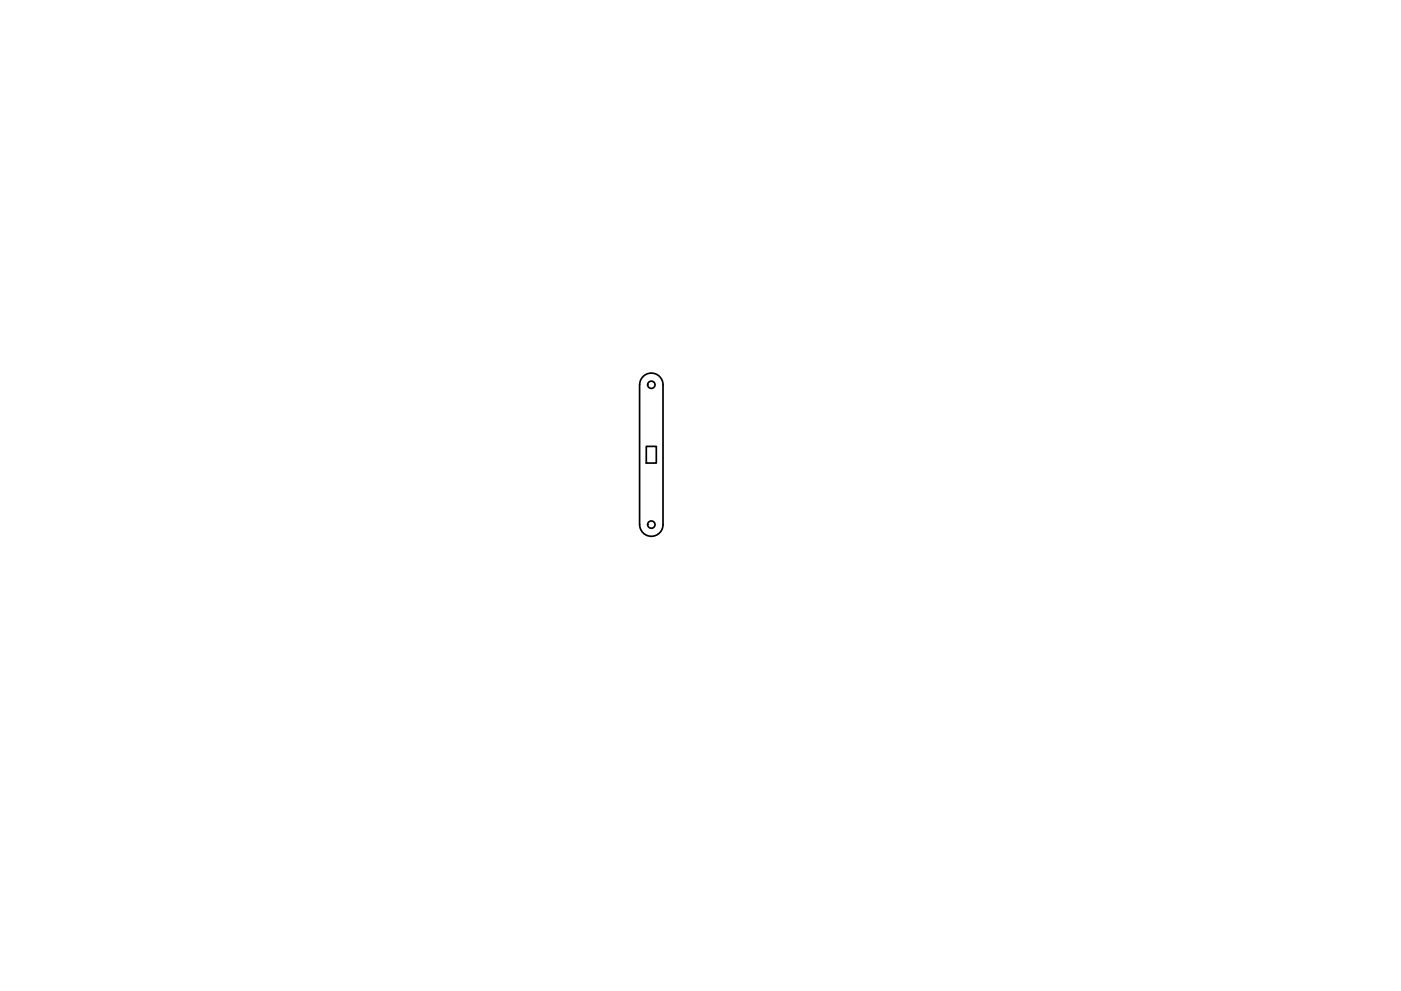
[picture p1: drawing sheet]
<svg xmlns="http://www.w3.org/2000/svg" width="420mm" height="297mm" viewBox="0 0 420 297" stroke-linecap="round" stroke-linejoin="round" font-family="sans-serif">
<!-- layer: Visible -->
<g fill="none" stroke="#000" stroke-width=".51">
<path d="M191.8 115.3v42M191.8 115.3a3.5 3.5 0 0 1 3.5-3.5 3.5 3.5 0 0 1 3.5 3.5v41.9a3.5 3.5 0 0 1-3.5 3.5 3.5 3.5 0 0 1-3.5-3.5M193.8 133.8h3v5h-3z"/>
<circle cx="195.3" cy="115.3" r="1.1"/>
<circle cx="195.3" cy="157.2" r="1.1"/>
</g>
</svg>
